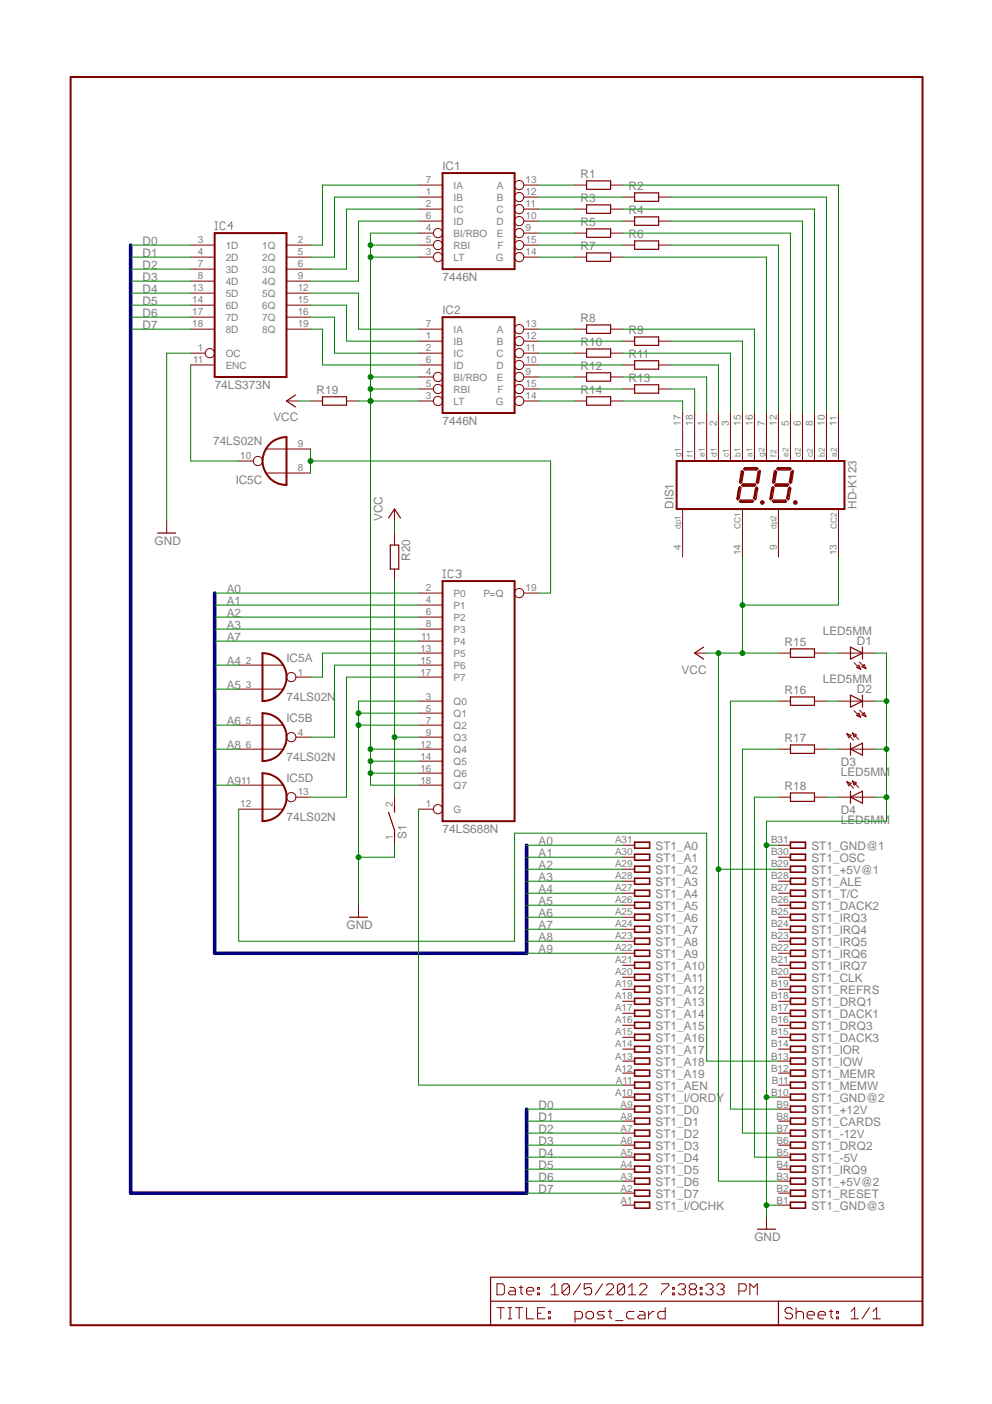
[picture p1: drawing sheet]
<svg xmlns="http://www.w3.org/2000/svg" width="210mm" height="297mm" viewBox="0 0 210 297" stroke-linecap="round" stroke-linejoin="round" font-family="sans-serif">
<defs><g id="words">
<g font-size="2.5" fill="#808080">
<text x="93.6" y="36">IC1</text>
<text x="122.9" y="37.6">R1</text>
<text x="133" y="40.2">R2</text>
<text x="122.9" y="42.7">R3</text>
<text x="122.9" y="47.8">R5</text>
<text x="133" y="45.3">R4</text>
<text x="30.2" y="51.9">D0</text>
<text x="122.9" y="52.9">R7</text>
<text x="133" y="50.3">R6</text>
<text x="30.2" y="54.4">D1</text>
<text x="30.2" y="56.9">D2</text>
<text x="30.2" y="59.5">D3</text>
<text x="93.6" y="59.5">7446N</text>
<text x="30.2" y="62">D4</text>
<text x="30.2" y="64.6">D5</text>
<text x="30.2" y="67.1">D6</text>
<text x="30.2" y="69.6">D7</text>
<text x="93.6" y="66.5">IC2</text>
<text x="122.9" y="68.1">R8</text>
<text x="133" y="70.7">R9</text>
<text x="122.9" y="73.2">R10</text>
<text x="133" y="75.7">R11</text>
<text x="45.4" y="82.3">74LS373N</text>
<text x="67" y="83.4">R19</text>
<text x="122.9" y="78.3">R12</text>
<text x="122.9" y="83.4">R14</text>
<text x="133" y="80.8">R13</text>
<text x="57.9" y="89.2">VCC</text>
<text x="93.6" y="89.9">7446N</text>
<text x="45.1" y="94.2">74LS02N</text>
<text x="49.9" y="102.5">IC5C</text>
<text x="142.5" y="107.7" transform="rotate(-90 142.5 107.7)">DIS1</text>
<text x="181.2" y="107.7" transform="rotate(-90 181.2 107.7)">HD-K123</text>
<text x="80.9" y="110.2" transform="rotate(-90 80.9 110.2)">VCC</text>
<text x="32.7" y="115.3">GND</text>
<text x="86.8" y="118.7" transform="rotate(-90 86.8 118.7)">R20</text>
<text x="48" y="125.5">A0</text>
<text x="48" y="128">A1</text>
<text x="48" y="130.6">A2</text>
<text x="48" y="133.1">A3</text>
<text x="48" y="135.6">A7</text>
<text x="166" y="136.7">R15</text>
<text x="174.1" y="134.2">LED5MM</text>
<text x="181.3" y="136.4">D1</text>
<text x="48" y="140.7">A4</text>
<text x="60.6" y="140.1">IC5A</text>
<text x="144.2" y="142.5">VCC</text>
<text x="48" y="145.8">A5</text>
<text x="60.6" y="148.3">74LS02N</text>
<text x="166" y="146.9">R16</text>
<text x="174.1" y="144.4">LED5MM</text>
<text x="181.3" y="146.6">D2</text>
<text x="48" y="153.4">A6</text>
<text x="60.6" y="152.8">IC5B</text>
<text x="48" y="158.5">A8</text>
<text x="60.6" y="161">74LS02N</text>
<text x="166" y="157">R17</text>
<text x="48" y="166.1">A9</text>
<text x="60.6" y="165.5">IC5D</text>
<text x="166" y="167.2">R18</text>
<text x="177.9" y="164.2">LED5MM</text>
<text x="177.9" y="162.1">D3</text>
<text x="60.6" y="173.7">74LS02N</text>
<text x="177.9" y="172.2">D4</text>
<text x="86" y="177.5" transform="rotate(-90 86 177.5)">S1</text>
<text x="93.6" y="176.3">74LS688N</text>
<text x="114" y="178.8">A0</text>
<text x="138.7" y="179.8">ST1_A0</text>
<text x="171.7" y="179.8">ST1_GND@1</text>
<text x="177.9" y="174.4">LED5MM</text>
<text x="114" y="181.4">A1</text>
<text x="114" y="183.9">A2</text>
<text x="138.7" y="184.9">ST1_A2</text>
<text x="138.7" y="182.3">ST1_A1</text>
<text x="171.7" y="184.9">ST1_+5V@1</text>
<text x="171.7" y="182.3">ST1_OSC</text>
<text x="114" y="186.4">A3</text>
<text x="114" y="189">A4</text>
<text x="114" y="191.5">A5</text>
<text x="138.7" y="189.9">ST1_A4</text>
<text x="138.7" y="187.4">ST1_A3</text>
<text x="171.7" y="189.9">ST1_T/C</text>
<text x="171.7" y="187.4">ST1_ALE</text>
<text x="73.3" y="196.6">GND</text>
<text x="114" y="194.1">A6</text>
<text x="114" y="196.6">A7</text>
<text x="138.7" y="197.5">ST1_A7</text>
<text x="138.7" y="195">ST1_A6</text>
<text x="138.7" y="192.5">ST1_A5</text>
<text x="171.7" y="197.5">ST1_IRQ4</text>
<text x="171.7" y="195">ST1_IRQ3</text>
<text x="171.7" y="192.5">ST1_DACK2</text>
<text x="114" y="199.1">A8</text>
<text x="114" y="201.7">A9</text>
<text x="138.7" y="202.6">ST1_A9</text>
<text x="138.7" y="200.1">ST1_A8</text>
<text x="171.7" y="202.6">ST1_IRQ6</text>
<text x="171.7" y="200.1">ST1_IRQ5</text>
<text x="138.7" y="207.7">ST1_A11</text>
<text x="138.7" y="205.1">ST1_A10</text>
<text x="171.7" y="207.7">ST1_CLK</text>
<text x="171.7" y="205.1">ST1_IRQ7</text>
<text x="138.7" y="215.3">ST1_A14</text>
<text x="138.7" y="212.8">ST1_A13</text>
<text x="138.7" y="210.2">ST1_A12</text>
<text x="171.7" y="215.3">ST1_DACK1</text>
<text x="171.7" y="212.8">ST1_DRQ1</text>
<text x="171.7" y="210.2">ST1_REFRS</text>
<text x="138.7" y="220.4">ST1_A16</text>
<text x="138.7" y="217.8">ST1_A15</text>
<text x="171.7" y="220.4">ST1_DACK3</text>
<text x="171.7" y="217.8">ST1_DRQ3</text>
<text x="138.7" y="225.5">ST1_A18</text>
<text x="138.7" y="222.9">ST1_A17</text>
<text x="171.7" y="225.5">ST1_IOW</text>
<text x="171.7" y="222.9">ST1_IOR</text>
<text x="138.7" y="233.1">ST1_I/ORDY</text>
<text x="138.7" y="230.5">ST1_AEN</text>
<text x="138.7" y="228">ST1_A19</text>
<text x="171.7" y="233.1">ST1_GND@2</text>
<text x="171.7" y="230.5">ST1_MEMW</text>
<text x="171.7" y="228">ST1_MEMR</text>
<text x="114" y="234.7">D0</text>
<text x="114" y="237.2">D1</text>
<text x="114" y="239.7">D2</text>
<text x="138.7" y="238.2">ST1_D1</text>
<text x="138.7" y="235.6">ST1_D0</text>
<text x="171.7" y="238.2">ST1_CARDS</text>
<text x="171.7" y="235.6">ST1_+12V</text>
<text x="114" y="242.3">D3</text>
<text x="114" y="244.8">D4</text>
<text x="138.7" y="245.8">ST1_D4</text>
<text x="138.7" y="243.2">ST1_D3</text>
<text x="138.7" y="240.7">ST1_D2</text>
<text x="171.7" y="245.8">ST1_-5V</text>
<text x="171.7" y="243.2">ST1_DRQ2</text>
<text x="171.7" y="240.7">ST1_-12V</text>
<text x="114" y="247.4">D5</text>
<text x="114" y="249.9">D6</text>
<text x="138.7" y="250.9">ST1_D6</text>
<text x="138.7" y="248.3">ST1_D5</text>
<text x="171.7" y="250.9">ST1_+5V@2</text>
<text x="171.7" y="248.3">ST1_IRQ9</text>
<text x="114" y="252.4">D7</text>
<text x="138.7" y="255.9">ST1_I/OCHK</text>
<text x="138.7" y="253.4">ST1_D7</text>
<text x="171.7" y="255.9">ST1_GND@3</text>
<text x="171.7" y="253.4">ST1_RESET</text>
<text x="159.6" y="262.6">GND</text>
</g>
<g font-size="2.1" fill="#808080">
<text x="90.1" y="41.3">1</text>
<text x="90.1" y="38.8">7</text>
<text x="96" y="39.9">IA</text>
<text x="105.2" y="39.9">A</text>
<text x="111.2" y="41.3">12</text>
<text x="111.2" y="38.8">13</text>
<text x="90.1" y="43.9">2</text>
<text x="90.1" y="46.4">6</text>
<text x="96" y="42.5">IB</text>
<text x="96" y="45">IC</text>
<text x="96" y="47.5">ID</text>
<text x="105" y="47.5">D</text>
<text x="105" y="45">C</text>
<text x="105.2" y="42.5">B</text>
<text x="111.2" y="46.4">10</text>
<text x="111.2" y="43.9">11</text>
<text x="41.9" y="51.5">3</text>
<text x="47.8" y="52.6">1D</text>
<text x="55.5" y="52.6">1Q</text>
<text x="63" y="51.5">2</text>
<text x="90.1" y="48.9">4</text>
<text x="90.1" y="51.5">5</text>
<text x="96" y="50.1">BI/RBO</text>
<text x="96" y="52.6">RBI</text>
<text x="105.2" y="50.1">E</text>
<text x="105.2" y="52.6">F</text>
<text x="111.2" y="48.9">9</text>
<text x="111.2" y="51.5">15</text>
<text x="41.9" y="54">4</text>
<text x="41.9" y="56.6">7</text>
<text x="41.9" y="59.1">8</text>
<text x="47.8" y="55.2">2D</text>
<text x="47.8" y="57.7">3D</text>
<text x="55.5" y="55.2">2Q</text>
<text x="55.5" y="57.7">3Q</text>
<text x="63" y="54">5</text>
<text x="63" y="56.6">6</text>
<text x="63" y="59.1">9</text>
<text x="90.1" y="54">3</text>
<text x="96" y="55.2">LT</text>
<text x="104.9" y="55.2">G</text>
<text x="111.2" y="54">14</text>
<text x="40.7" y="61.6">13</text>
<text x="40.7" y="64.2">14</text>
<text x="47.8" y="60.2">4D</text>
<text x="47.8" y="62.8">5D</text>
<text x="47.8" y="65.3">6D</text>
<text x="55.5" y="60.2">4Q</text>
<text x="55.5" y="62.8">5Q</text>
<text x="55.5" y="65.3">6Q</text>
<text x="63" y="61.6">12</text>
<text x="63" y="64.2">15</text>
<text x="40.7" y="66.7">17</text>
<text x="40.7" y="69.3">18</text>
<text x="47.8" y="67.9">7D</text>
<text x="47.8" y="70.4">8D</text>
<text x="55.5" y="67.9">7Q</text>
<text x="55.5" y="70.4">8Q</text>
<text x="63" y="66.7">16</text>
<text x="63" y="69.3">19</text>
<text x="90.1" y="71.8">1</text>
<text x="90.1" y="69.3">7</text>
<text x="96" y="70.4">IA</text>
<text x="105.2" y="70.4">A</text>
<text x="111.2" y="71.8">12</text>
<text x="111.2" y="69.3">13</text>
<text x="40.9" y="76.9">11</text>
<text x="41.9" y="74.3">1</text>
<text x="47.8" y="75.5">OC</text>
<text x="90.1" y="74.3">2</text>
<text x="90.1" y="76.9">6</text>
<text x="96" y="72.9">IB</text>
<text x="96" y="75.5">IC</text>
<text x="105" y="75.5">C</text>
<text x="105.2" y="72.9">B</text>
<text x="111.2" y="76.9">10</text>
<text x="111.2" y="74.3">11</text>
<text x="47.8" y="78">ENC</text>
<text x="90.1" y="79.4">4</text>
<text x="90.1" y="82">5</text>
<text x="96" y="80.5">BI/RBO</text>
<text x="96" y="83.1">RBI</text>
<text x="96" y="78">ID</text>
<text x="105" y="78">D</text>
<text x="105.2" y="80.6">E</text>
<text x="105.2" y="83.1">F</text>
<text x="111.2" y="79.4">9</text>
<text x="111.2" y="82">15</text>
<text x="90.1" y="84.5">3</text>
<text x="96" y="85.6">LT</text>
<text x="104.9" y="85.6">G</text>
<text x="111.2" y="84.5">14</text>
<text x="63" y="94.7">9</text>
<text x="144.1" y="90.1" transform="rotate(-90 144.1 90.1)">17</text>
<text x="146.6" y="90.1" transform="rotate(-90 146.6 90.1)">18</text>
<text x="149.1" y="90.1" transform="rotate(-90 149.1 90.1)">1</text>
<text x="151.7" y="90.1" transform="rotate(-90 151.7 90.1)">2</text>
<text x="154.2" y="90.1" transform="rotate(-90 154.2 90.1)">3</text>
<text x="156.8" y="90.1" transform="rotate(-90 156.8 90.1)">15</text>
<text x="159.3" y="90.1" transform="rotate(-90 159.3 90.1)">16</text>
<text x="161.8" y="90.1" transform="rotate(-90 161.8 90.1)">7</text>
<text x="164.4" y="90.1" transform="rotate(-90 164.4 90.1)">12</text>
<text x="166.9" y="90.1" transform="rotate(-90 166.9 90.1)">5</text>
<text x="169.5" y="90.1" transform="rotate(-90 169.5 90.1)">6</text>
<text x="172" y="90.1" transform="rotate(-90 172 90.1)">8</text>
<text x="174.5" y="90.1" transform="rotate(-90 174.5 90.1)">10</text>
<text x="177.1" y="90.1" transform="rotate(-90 177.1 90.1)">11</text>
<text x="50.8" y="97.2">10</text>
<text x="63" y="99.7">8</text>
<text x="144.1" y="116.3" transform="rotate(-90 144.1 116.3)">4</text>
<text x="156.8" y="117.5" transform="rotate(-90 156.8 117.5)">14</text>
<text x="164.4" y="116.3" transform="rotate(-90 164.4 116.3)">9</text>
<text x="177.1" y="117.5" transform="rotate(-90 177.1 117.5)">13</text>
<text x="90.1" y="125.1">2</text>
<text x="111.2" y="125.1">19</text>
<text x="90.1" y="127.7">4</text>
<text x="90.1" y="130.2">6</text>
<text x="96" y="126.2">P0</text>
<text x="96" y="128.8">P1</text>
<text x="96" y="131.3">P2</text>
<text x="102.3" y="126.2">P=Q</text>
<text x="88.9" y="137.8">13</text>
<text x="89.1" y="135.3">11</text>
<text x="90.1" y="132.8">8</text>
<text x="96" y="133.9">P3</text>
<text x="96" y="136.4">P4</text>
<text x="52" y="140.4">2</text>
<text x="63" y="142.9">1</text>
<text x="88.9" y="140.4">15</text>
<text x="88.9" y="142.9">17</text>
<text x="96" y="138.9">P5</text>
<text x="96" y="141.5">P6</text>
<text x="52" y="145.5">3</text>
<text x="90.1" y="148">3</text>
<text x="96" y="149.1">Q0</text>
<text x="96" y="144">P7</text>
<text x="52" y="153.1">5</text>
<text x="63" y="155.6">4</text>
<text x="90.1" y="150.5">5</text>
<text x="90.1" y="153.1">7</text>
<text x="90.1" y="155.6">9</text>
<text x="96" y="151.6">Q1</text>
<text x="96" y="154.2">Q2</text>
<text x="52" y="158.2">6</text>
<text x="88.9" y="158.2">12</text>
<text x="88.9" y="160.7">14</text>
<text x="96" y="156.7">Q3</text>
<text x="96" y="159.3">Q4</text>
<text x="96" y="161.8">Q5</text>
<text x="51" y="165.8">11</text>
<text x="88.9" y="163.2">16</text>
<text x="88.9" y="165.8">18</text>
<text x="96" y="164.3">Q6</text>
<text x="96" y="166.9">Q7</text>
<text x="50.8" y="170.8">12</text>
<text x="63" y="168.3">13</text>
<text x="83.1" y="170.8" transform="rotate(-90 83.1 170.8)">2</text>
<text x="90.1" y="170.8">1</text>
<text x="96" y="172">G</text>
<text x="83.1" y="177.8" transform="rotate(-90 83.1 177.8)">1</text>
<text x="130.1" y="178.4">A31</text>
<text x="163.2" y="178.4">B31</text>
<text x="130.1" y="183.5">A29</text>
<text x="130.1" y="181">A30</text>
<text x="163.2" y="183.5">B29</text>
<text x="163.2" y="181">B30</text>
<text x="130.1" y="191.1">A26</text>
<text x="130.1" y="188.6">A27</text>
<text x="130.1" y="186.1">A28</text>
<text x="163.2" y="191.1">B26</text>
<text x="163.2" y="188.6">B27</text>
<text x="163.2" y="186.1">B28</text>
<text x="130.1" y="196.2">A24</text>
<text x="130.1" y="193.7">A25</text>
<text x="163.2" y="196.2">B24</text>
<text x="163.2" y="193.7">B25</text>
<text x="130.1" y="203.8">A21</text>
<text x="130.1" y="201.3">A22</text>
<text x="130.1" y="198.8">A23</text>
<text x="163.2" y="203.8">B21</text>
<text x="163.2" y="201.3">B22</text>
<text x="163.2" y="198.8">B23</text>
<text x="130.1" y="208.9">A19</text>
<text x="130.1" y="206.4">A20</text>
<text x="163.2" y="208.9">B19</text>
<text x="163.2" y="206.4">B20</text>
<text x="130.1" y="214">A17</text>
<text x="130.1" y="211.5">A18</text>
<text x="163.2" y="214">B17</text>
<text x="163.2" y="211.5">B18</text>
<text x="130.1" y="221.6">A14</text>
<text x="130.1" y="219.1">A15</text>
<text x="130.1" y="216.5">A16</text>
<text x="163.2" y="221.6">B14</text>
<text x="163.2" y="219.1">B15</text>
<text x="163.2" y="216.5">B16</text>
<text x="130.1" y="226.7">A12</text>
<text x="130.1" y="224.2">A13</text>
<text x="163.2" y="226.7">B12</text>
<text x="163.2" y="224.2">B13</text>
<text x="130.1" y="231.8">A10</text>
<text x="130.3" y="229.2">A11</text>
<text x="163.2" y="231.8">B10</text>
<text x="163.3" y="229.2">B11</text>
<text x="131.3" y="239.4">A7</text>
<text x="131.3" y="236.9">A8</text>
<text x="131.3" y="234.3">A9</text>
<text x="164.3" y="239.4">B7</text>
<text x="164.3" y="236.9">B8</text>
<text x="164.3" y="234.3">B9</text>
<text x="131.3" y="244.5">A5</text>
<text x="131.3" y="241.9">A6</text>
<text x="164.3" y="244.5">B5</text>
<text x="164.3" y="241.9">B6</text>
<text x="131.3" y="249.6">A3</text>
<text x="131.3" y="247">A4</text>
<text x="164.3" y="249.6">B3</text>
<text x="164.3" y="247">B4</text>
<text x="131.3" y="254.6">A1</text>
<text x="131.3" y="252.1">A2</text>
<text x="164.3" y="254.6">B1</text>
<text x="164.3" y="252.1">B2</text>
</g>
<g font-size="1.8" fill="#808080">
<text x="144.1" y="96.6" transform="rotate(-90 144.1 96.6)">g1</text>
<text x="146.6" y="96.6" transform="rotate(-90 146.6 96.6)">f1</text>
<text x="149.1" y="96.6" transform="rotate(-90 149.1 96.6)">e1</text>
<text x="151.7" y="96.6" transform="rotate(-90 151.7 96.6)">d1</text>
<text x="154.2" y="96.6" transform="rotate(-90 154.2 96.6)">c1</text>
<text x="156.7" y="96.6" transform="rotate(-90 156.7 96.6)">b1</text>
<text x="159.3" y="96.6" transform="rotate(-90 159.3 96.6)">a1</text>
<text x="161.8" y="96.6" transform="rotate(-90 161.8 96.6)">g2</text>
<text x="164.3" y="96.6" transform="rotate(-90 164.3 96.6)">f2</text>
<text x="166.9" y="96.6" transform="rotate(-90 166.9 96.6)">e2</text>
<text x="169.4" y="96.6" transform="rotate(-90 169.4 96.6)">d2</text>
<text x="172" y="96.6" transform="rotate(-90 172 96.6)">c2</text>
<text x="174.5" y="96.6" transform="rotate(-90 174.5 96.6)">b2</text>
<text x="177" y="96.6" transform="rotate(-90 177 96.6)">a2</text>
<text x="144.1" y="111.9" transform="rotate(-90 144.1 111.9)">dp1</text>
<text x="156.7" y="111.9" transform="rotate(-90 156.7 111.9)">CC1</text>
<text x="164.3" y="111.9" transform="rotate(-90 164.3 111.9)">dp2</text>
<text x="177" y="111.9" transform="rotate(-90 177 111.9)">CC2</text>
</g>
</g></defs>
<path d="M45.5 48.6h.5M45.5 46.9h.5M45.8 46.9v1.7M47.7 47.2l-.3-.3h-.5l-.3 .3v1.1l.3 .3h.5l.3-.3M49.3 47.8h-1.1l.8-.9v1.7M93.7 122.2h.6M93.7 120.6h.6M94 120.6v1.6M95.9 120.9l-.3-.3h-.5l-.3 .3v1.1l.3 .2h.5l.3-.2M96.4 120.9l.3-.3h.6l.2 .3v.3l-.2 .2M97 121.4h.3M97.3 121.4l.2 .3v.3l-.2 .2h-.6l-.3-.2" fill="none" stroke="#808080" stroke-width=".21"/>
<g fill="none" stroke="#800000" stroke-width=".25">
<path d="M156.8 99.7l.3-.2 .3 .3-.4 2.2-.3 .3-.2-.3zM157.4 99.2l.2-.3h2.5l.3 .3-.3 .2h-2.5zM160.4 99.8l.3-.3 .2 .2-.4 2.4-.2 .2-.3-.3zM163.8 99.7l.2-.2 .3 .3-.3 2.2-.3 .3-.3-.3zM164.3 99.2l.3-.3h2.5l.3 .3-.3 .2h-2.5zM167.4 99.8l.3-.3 .2 .2-.4 2.4-.2 .2-.3-.3zM156.4 106l.3-.2h2.5l.3 .2-.3 .3h-2.5zM156.5 103l.3 .2-.4 2.2-.3 .3-.2-.2 .4-2.2zM157.2 102.4h2.5l.2 .2-.3 .3h-2.5l-.2-.2zM159.9 103.3l.2-.3 .3 .3-.4 2.2-.2 .2-.3-.2zM163.5 103l.3 .2-.4 2.2-.3 .3-.2-.2 .4-2.2zM163.7 105.8h2.5l.3 .2-.3 .3h-2.5l-.3-.3z"/>
<path d="M164.2 102.4h2.5l.2 .2-.3 .3h-2.5l-.2-.2zM166.8 103.3l.3-.3 .2 .3-.3 2.2-.2 .2-.3-.2zM103.8 275.3h91.4M164.7 275.3v5.1M195.2 270.2h-91.4v10.2"/>
</g>
<g fill="none" stroke="#800000" stroke-width=".42">
<path d="M14.9 16.3h180.3v264.1h-180.3zM93.6 36.6h15.3v20.3h-15.3zM45.4 49.3h15.2v30.5h-15.2zM93.6 67.1h15.3v20.3h-15.3zM143.2 97.5h35.5v10.2h-35.5zM157.1 99.8l-.4 2.2M157.6 99.2h2.5M160.7 99.8l-.4 2.2M164.1 99.8l-.4 2.2M164.6 99.2h2.5M167.6 99.8l-.3 2.2M156.5 103.3l-.4 2.2"/>
<path d="M156.7 106h2.4M157.1 102.6h2.5M160 103.4l-.4 2M163.4 103.3l-.3 2.2M163.7 106h2.4M164.1 102.6h2.5M167 103.4l-.4 2M93.6 122.9h15.3v50.8h-15.3z"/>
</g>
<g fill="none" stroke="#800000" stroke-width=".21">
<path d="M88.6 39.2h5M110.9 39.2h3.1M40.3 54.4h5.1M40.3 51.9h5.1M40.3 56.9h5.1M40.3 59.5h5.1M60.6 54.4h5.1M60.6 51.9h5.1M60.6 56.9h5.1M60.6 59.5h5.1M88.6 41.7h5M88.6 44.2h5"/>
<path d="M88.6 54.4h3.1M88.6 49.3h3.1M88.6 51.9h3.1M88.6 46.8h5M110.9 41.7h3.1M110.9 44.2h3.1M110.9 54.4h3.1M110.9 49.3h3.1M110.9 51.9h3.1M110.9 46.8h3.1M40.3 74.7h3.1M40.3 77.2h5.1"/>
<path d="M40.3 69.6h5.1M40.3 62h5.1M40.3 64.6h5.1M40.3 67.1h5.1M60.6 69.6h5.1M60.6 62h5.1M60.6 64.6h5.1M60.6 67.1h5.1M88.6 72.2h5M88.6 74.7h5M88.6 79.8h3.1M88.6 77.2h5"/>
<path d="M88.6 69.6h5M110.9 72.2h3.1M110.9 74.7h3.1M110.9 79.8h3.1M110.9 77.2h3.1M110.9 69.6h3.1M88.6 84.8h3.1M88.6 82.3h3.1M110.9 84.8h3.1M110.9 82.3h3.1M144.4 92.5v5.2M147 92.5v5.2"/>
<path d="M149.5 92.5v5.2M152 92.5v5.2M154.6 92.5v5.2M157.1 92.5v5.2M159.6 92.5v5.2M162.2 92.5v5.2M164.7 92.5v5.2M167.3 92.5v5.2M169.8 92.5v5.2M172.3 92.5v5.2M174.9 92.5v5.2M177.4 92.5v5.2"/>
<path d="M144.4 107.6v5.2M157.1 107.6v5.2M164.7 107.6v5.2M177.4 107.6v5.2M88.6 125.5h5M88.6 128h5M88.6 130.6h5M88.6 133.1h5M88.6 135.6h5M88.6 138.2h5M110.9 125.5h3.1M88.6 148.3h5"/>
<path d="M88.6 150.9h5M88.6 153.4h5M88.6 156h5M88.6 158.5h5M88.6 140.7h5M88.6 143.3h5M88.6 171.2h3.1M88.6 161h5M88.6 163.6h5M88.6 166.1h5M131.7 178.8h2.6M164.7 178.8h2.6"/>
<path d="M131.7 199.1h2.6M131.7 196.6h2.6M131.7 194.1h2.6M131.7 191.5h2.6M131.7 189h2.6M131.7 186.4h2.6M131.7 183.9h2.6M131.7 181.4h2.6M164.7 199.1h2.6M164.7 196.6h2.6M164.7 194.1h2.6M164.7 191.5h2.6"/>
<path d="M164.7 189h2.6M164.7 186.4h2.6M164.7 183.9h2.6M164.7 181.4h2.6M131.7 219.5h2.6M131.7 216.9h2.6M131.7 214.4h2.6M131.7 211.8h2.6M131.7 209.3h2.6M131.7 206.8h2.6M131.7 204.2h2.6M131.7 201.7h2.6"/>
<path d="M164.7 219.5h2.6M164.7 216.9h2.6M164.7 214.4h2.6M164.7 211.8h2.6M164.7 209.3h2.6M164.7 206.8h2.6M164.7 204.2h2.6M164.7 201.7h2.6M131.7 239.7h2.6M131.7 237.2h2.6M131.7 234.7h2.6M131.7 232.1h2.6"/>
<path d="M131.7 229.6h2.6M131.7 227h2.6M131.7 224.5h2.6M131.7 222h2.6M164.7 239.7h2.6M164.7 237.2h2.6M164.7 234.7h2.6M164.7 232.1h2.6M164.7 229.6h2.6M164.7 227h2.6M164.7 224.5h2.6M164.7 222h2.6"/>
<path d="M131.7 255h2.6M131.7 252.4h2.6M131.7 249.9h2.6M131.7 247.4h2.6M131.7 244.8h2.6M131.7 242.3h2.6M164.7 255h2.6M164.7 252.4h2.6M164.7 249.9h2.6M164.7 247.4h2.6M164.7 244.8h2.6M164.7 242.3h2.6"/>
<path d="M105.2 271.6h1.1l.4 .4v1.6l-.4 .3h-1.1zM105.2 276.6h1.5M106 276.6v2.4M107.5 276.6h.8M107.5 279h.8M107.9 272.4h.8l.4 .4v1.1h-1.2l-.4-.3 .4-.5h1.2M107.9 276.6v2.4M109.1 276.6h1.5M109.9 272.4h.7M109.9 276.6v2.4M110.2 272v1.6l.4 .3M111.4 273.1h1.5v-.3l-.3-.4h-.8l-.4 .4v.8l.4 .3h.8"/>
<path d="M111.4 276.6v2.4h1.5M113.7 273.6h.4v.3h-.4zM113.7 272.4h.4v.4h-.4zM113.7 277.8h.8M115.3 276.6h-1.6v2.4h1.6M116.1 277.5h.4v.3h-.4zM116.1 278.6h.4v.4h-.4zM116.6 273.9h1.6M116.6 272.4l.8-.8v2.3M120.5 272v1.6l-.4 .3h-.8l-.4-.3M120.5 272l-.4-.4h-.8l-.4 .4v1.6M120.5 272l-1.6 1.6"/>
<path d="M121.7 279h1.2l.3-.4v-.8l-.3-.3h-1.2v2.3M122.9 271.6l-1.6 2.3M124 277.8l.4-.3h.8l.4 .3v.8l-.4 .4h-.8l-.4-.4zM125.2 271.6h-1.6v1.2l.8-.4h.4l.4 .4v.8l-.4 .3h-.8l-.4-.3M127.5 271.6l-1.6 2.3M127.9 277.5h-1.2l-.3 .3 .3 .4h.8l.4 .4-.4 .4h-1.1M128.3 272l.4-.4h.8l.3 .4v.4l-1.5 1.5h1.5M128.7 277.5h.8M129.1 277.1v1.5l.4 .4M130.3 279.4h1.5M132.2 272v1.6l-.4 .3h-.8l-.4-.3M132.2 272l-.4-.4h-.8l-.4 .4v1.6"/>
<path d="M132.2 272l-1.6 1.6M133 273.9h1.5M133 272.4l.7-.8v2.3M134.2 277.5h-1.2l-.4 .3v.8l.4 .4h1.2M135.3 272l.4-.4h.8l.4 .4v.4l-1.6 1.5h1.6M135.3 277.5h.8l.4 .3v1.2h-1.2l-.4-.4 .4-.4h1.2M137.2 277.5v1.5M138.4 277.5h-.4l-.8 .7M140 271.6h1.5v.4l-1.5 1.6v.3M140.8 276.6v2.4h-1.2l-.4-.4v-.8l.4-.3h1.2M142.3 273.6h.4v.3h-.4zM142.3 272.4h.4v.4h-.4z"/>
<path d="M143.5 272l.4-.4h.8l.3 .4v.4l-.3 .4M144.3 272.8h.4M144.7 272.8l.3 .3v.5l-.3 .3h-.8l-.4-.3M146.2 272.8l-.4 .3v.5l.4 .3h.8l.4-.3v-.5l-.4-.3M146.2 272.8l-.4-.4v-.4l.4-.4h.8l.4 .4v.4l-.4 .4M146.2 272.8h.8M148.2 273.6h.3v.3h-.3zM148.2 272.4h.3v.4h-.3zM149.3 272l.4-.4h.8l.4 .4v.4l-.4 .4M150.1 272.8h.4M150.5 272.8l.4 .3v.5l-.4 .3h-.8l-.4-.3M151.7 272l.4-.4h.7l.4 .4v.4l-.4 .4"/>
<path d="M152.4 272.8h.4M152.8 272.8l.4 .3v.5l-.4 .3h-.7l-.4-.3M156.3 273.1h1.2l.4-.3v-.8l-.4-.4h-1.2v2.3M158.7 273.9v-2.3l.8 .8 .7-.8v2.3M167.7 277.1l-.4-.5h-.8l-.4 .5v.4l.4 .3h.8l.4 .4v.4l-.4 .4h-.8l-.4-.4M168.4 276.6v2.4M168.4 277.8l.4-.3h.8l.4 .3v1.2M170.8 278.2h1.5v-.4l-.3-.3h-.8l-.4 .3v.8l.4 .4h.8M173.1 278.2h1.6v-.4l-.4-.3h-.8l-.4 .3v.8l.4 .4h.8M175.5 277.5h.7M175.9 277.1v1.5l.3 .4M177 277.5h.4v.3h-.4z"/>
<path d="M177 278.6h.4v.4h-.4zM180.1 279h1.5M180.1 277.5l.7-.9v2.4M184 276.6l-1.6 2.4M184.7 279h1.6M184.7 277.5l.8-.9v2.4"/>
<circle cx="109.9" cy="39.2" r=".98"/>
<circle cx="92.7" cy="49.3" r=".98"/>
<circle cx="92.7" cy="54.4" r=".98"/>
<circle cx="92.7" cy="51.9" r=".98"/>
<circle cx="109.9" cy="46.8" r=".98"/>
<circle cx="109.9" cy="54.4" r=".98"/>
<circle cx="109.9" cy="49.3" r=".98"/>
<circle cx="109.9" cy="44.2" r=".98"/>
<circle cx="109.9" cy="51.9" r=".98"/>
<circle cx="109.9" cy="41.7" r=".98"/>
<circle cx="44.4" cy="74.7" r=".98"/>
<circle cx="92.7" cy="79.8" r=".98"/>
<circle cx="109.9" cy="69.6" r=".98"/>
<circle cx="109.9" cy="72.2" r=".98"/>
<circle cx="109.9" cy="74.7" r=".98"/>
<circle cx="109.9" cy="77.2" r=".98"/>
<circle cx="109.9" cy="79.8" r=".98"/>
<circle cx="92.7" cy="82.3" r=".98"/>
<circle cx="92.7" cy="84.8" r=".98"/>
<circle cx="109.9" cy="84.8" r=".98"/>
<circle cx="109.9" cy="82.3" r=".98"/>
<circle cx="109.9" cy="125.5" r=".98"/>
<circle cx="92.7" cy="171.2" r=".98"/>
</g>
<g fill="none" stroke="#800000" stroke-width=".34">
<path d="M161.2 106.3h.2M168.1 106.3h.3M134.3 178.2h3.2v1.3h-3.2zM167.3 178.2h3.1v1.3h-3.1zM134.3 180.7h3.2v1.3h-3.2zM134.3 183.3h3.2v1.2h-3.2zM134.3 185.8h3.2v1.3h-3.2zM134.3 188.3h3.2v1.3h-3.2zM134.3 190.9h3.2v1.3h-3.2zM134.3 193.4h3.2v1.3h-3.2zM134.3 196h3.2v1.2h-3.2zM134.3 198.5h3.2v1.3h-3.2z"/>
<path d="M167.3 198.5h3.1v1.3h-3.1zM167.3 196h3.1v1.2h-3.1zM167.3 193.4h3.1v1.3h-3.1zM167.3 190.9h3.1v1.3h-3.1zM167.3 188.3h3.1v1.3h-3.1zM167.3 185.8h3.1v1.3h-3.1zM167.3 183.3h3.1v1.2h-3.1zM167.3 180.7h3.1v1.3h-3.1zM134.3 201h3.2v1.3h-3.2zM134.3 203.6h3.2v1.3h-3.2zM134.3 206.1h3.2v1.3h-3.2zM134.3 208.7h3.2v1.2h-3.2z"/>
<path d="M134.3 211.2h3.2v1.3h-3.2zM134.3 213.7h3.2v1.3h-3.2zM134.3 216.3h3.2v1.3h-3.2zM134.3 218.8h3.2v1.3h-3.2zM167.3 218.8h3.1v1.3h-3.1zM167.3 216.3h3.1v1.3h-3.1zM167.3 213.7h3.1v1.3h-3.1zM167.3 211.2h3.1v1.3h-3.1zM167.3 208.7h3.1v1.2h-3.1zM167.3 206.1h3.1v1.3h-3.1zM167.3 203.6h3.1v1.3h-3.1zM167.3 201h3.1v1.3h-3.1z"/>
<path d="M134.3 221.4h3.2v1.2h-3.2zM134.3 223.9h3.2v1.2h-3.2zM134.3 226.4h3.2v1.3h-3.2zM134.3 228.9h3.2v1.3h-3.2zM134.3 231.5h3.2v1.2h-3.2zM134.3 234h3.2v1.3h-3.2zM134.3 236.6h3.2v1.2h-3.2zM134.3 239.1h3.2v1.3h-3.2zM167.3 239.1h3.1v1.3h-3.1zM167.3 236.6h3.1v1.2h-3.1zM167.3 234h3.1v1.3h-3.1zM167.3 231.5h3.1v1.2h-3.1z"/>
<path d="M167.3 228.9h3.1v1.3h-3.1zM167.3 226.4h3.1v1.3h-3.1zM167.3 223.9h3.1v1.2h-3.1zM167.3 221.4h3.1v1.2h-3.1zM134.3 254.3h3.2v1.3h-3.2zM134.3 241.6h3.2v1.3h-3.2zM134.3 244.2h3.2v1.2h-3.2zM134.3 246.7h3.2v1.3h-3.2zM134.3 249.3h3.2v1.2h-3.2zM134.3 251.8h3.2v1.3h-3.2zM167.3 254.3h3.1v1.3h-3.1zM167.3 251.8h3.1v1.3h-3.1z"/>
<path d="M167.3 249.3h3.1v1.2h-3.1zM167.3 246.7h3.1v1.3h-3.1zM167.3 244.2h3.1v1.2h-3.1zM167.3 241.6h3.1v1.3h-3.1z"/>
</g>
<path d="M161 106h.6l.1 .3-.1 .3-.3 .1-.3-.1-.1-.3h.5l-.1 .1-.4-.1z" fill-rule="evenodd" fill="#800000"/>
<path d="M161 106h.6l.1 .3-.1 .3-.3 .1-.3-.1-.1-.3h.5l-.1 .1-.4-.1z" fill="none" stroke="#800000" stroke-width=".21"/>
<path d="M168 106h.6l.1 .3-.1 .3-.3 .1-.3-.1-.1-.3h.5l-.1 .1-.4-.1z" fill-rule="evenodd" fill="#800000"/>
<g fill="none" stroke="#800000" stroke-width=".21">
<path d="M121.6 39.2h2.5M129.2 39.2h2.5M121.6 44.2h2.5M121.6 49.3h2.5M121.6 54.4h2.5M129.2 44.2h2.5M129.2 49.3h2.5M129.2 54.4h2.5M131.7 41.7h2.6M131.7 46.8h2.6M131.7 51.9h2.6M139.4 41.7h2.5"/>
<path d="M139.4 46.8h2.5M139.4 51.9h2.5M121.6 69.6h2.5M121.6 74.7h2.5M121.6 79.8h2.5M129.2 69.6h2.5M129.2 74.7h2.5M129.2 79.8h2.5M131.7 72.2h2.6M131.7 77.2h2.6M139.4 72.2h2.5M139.4 77.2h2.5"/>
<path d="M50.5 97.5h3.1M56.3 95h9.4M60.6 84.8h2.6M65.7 84.8h2.5M73.3 84.8h2.6M121.6 84.8h2.5M129.2 84.8h2.5M131.7 82.3h2.6M139.4 82.3h2.5M144.4 87.4v5.1M147 87.4v5.1M149.5 87.4v5.1"/>
<path d="M152 87.4v5.1M154.6 87.4v5.1M157.1 87.4v5.1M159.6 87.4v5.1M162.2 87.4v5.1M164.7 87.4v5.1M167.3 87.4v5.1M169.8 87.4v5.1M172.3 87.4v5.1M174.9 87.4v5.1M177.4 87.4v5.1M35.3 110.2v2.6"/>
<path d="M56.3 100.1h9.4M83.5 107.7v2.5M83.5 112.8v2.5M144.4 112.8v5.1M157.1 112.8v5.1M164.7 112.8v5.1M168 106h.6l.1 .3-.1 .3-.3 .1-.3-.1-.1-.3h.5l-.1 .1-.4-.1zM177.4 112.8v5.1M83.5 120.4v2.5M147 138.2h2.5M164.7 138.2h2.6M172.3 138.2h2.6"/>
<path d="M177.4 138.2h7.6M50.5 158.5h9.4M50.5 140.7h9.4M50.5 145.8h9.4M50.5 153.4h9.4M62.6 143.3h3.1M62.6 156h3.1M164.7 148.3h2.6M164.7 158.5h2.6M172.3 148.3h2.6M172.3 158.5h2.6M177.4 148.3h7.6"/>
<path d="M177.4 158.5h7.6M179.2 155.2l.9 .4-.5 .5zM179.2 155.2l1.4 1.4M180.3 155.1l1.4 1.4M180.3 155.1l.9 .3-.5 .6zM180.7 140.2l1.4 1.4M180.7 150.4l1.4 1.4M181.2 141.2l.5-.5 .4 .9zM181.2 151.4l.5-.5 .4 .9zM181.9 140.1l1.4 1.4M181.9 150.2l1.4 1.4M182.4 141.1l.5-.5 .4 .9z"/>
<path d="M182.4 151.3l.5-.6 .4 .9zM50.5 166.1h9.4M50.5 171.2h9.4M62.6 168.7h3.1M83.5 168.7v2.5M83.5 176.3v2.5M164.7 168.7h2.6M172.3 168.7h2.6M177.4 168.7h7.6M179.2 165.4l.9 .3-.5 .5zM179.2 165.4l1.4 1.4M180.3 165.2l1.4 1.4"/>
<path d="M180.3 165.2l.9 .4-.5 .5zM75.9 191.5v2.6M162.2 257.5v2.6"/>
<circle cx="54.6" cy="97.5" r=".98"/>
<circle cx="61.6" cy="143.3" r=".98"/>
<circle cx="61.6" cy="156" r=".98"/>
<circle cx="61.6" cy="168.7" r=".98"/>
</g>
<g fill="none" stroke="#800000" stroke-width=".25">
<path d="M124.1 38.3h5.1v1.7h-5.1zM124.1 43.3h5.1v1.8h-5.1zM124.1 48.4h5.1v1.8h-5.1zM124.1 53.5h5.1v1.8h-5.1zM134.3 40.8h5.1v1.8h-5.1zM134.3 45.9h5.1v1.8h-5.1zM134.3 51h5.1v1.7h-5.1zM124.1 68.7h5.1v1.8h-5.1zM124.1 73.8h5.1v1.8h-5.1zM124.1 78.9h5.1v1.7h-5.1zM134.3 71.3h5.1v1.8h-5.1zM134.3 76.3h5.1v1.8h-5.1z"/>
<path d="M62.5 83.6l-1.9 1.2 1.9 1.3M68.2 83.9h5.1v1.8h-5.1zM124.1 83.9h5.1v1.8h-5.1zM134.3 81.4h5.1v1.8h-5.1zM33.4 112.8h3.8M82.2 109.6l1.3-1.9 1.3 1.9M82.6 115.3h1.8v5.1h-1.8zM148.9 136.9l-1.9 1.3 1.9 1.2M167.3 137.3h5v1.8h-5zM180 136.9l2.5 1.3-2.5 1.2zM182.5 136.9v2.5M167.3 147.4h5v1.8h-5z"/>
<path d="M167.3 157.6h5v1.8h-5zM180 158.5l2.5-1.3v2.6zM180 147.1l2.5 1.2-2.5 1.3zM180 157.2v2.6M182.5 147.1v2.5M82.2 171.8l1.3 3.8v1.3M83.5 170.6v1.2M167.3 167.8h5v1.7h-5zM180 168.7l2.5-1.3v2.5zM180 167.4v2.5M74 194.1h3.8M160.3 260.1h3.8"/>
</g>
<path d="M57.4 93.6a5.6 5.6 0 0 1 3.2-1.1v10.1a5.1 5.1 0 0 1-4.7-3.3 5.1 5.1 0 0 1 1.5-5.7zM55.5 138.2a5.1 5.1 0 0 1 5.1 5.1 5.1 5.1 0 0 1-5.1 5zM55.5 150.9a5.1 5.1 0 0 1 5.1 5.1 5.1 5.1 0 0 1-5.1 5zM55.5 163.6a5.1 5.1 0 0 1 5.1 5.1 5.1 5.1 0 0 1-5.1 5z" fill="none" stroke="#800000" stroke-width=".42"/>
<path d="M27.6 51.9v200.5h83.8v-17.7M45.4 125.5v76.2h66v-22.9" fill="none" stroke="#000080" stroke-width=".76"/>
<g fill="none" stroke="#008000" stroke-width=".21">
<path d="M88.6 39.2h-20.4v12.7h-2.5M114 39.2h7.6M27.6 51.9h12.7M27.6 54.4h12.7M27.6 56.9h12.7M27.6 59.5h12.7M88.6 41.7h-17.8v12.7h-5.1M88.6 44.2h-15.3v12.7h-7.6M88.6 46.8h-12.7v12.7h-10.2M114 54.4h7.6M114 44.2h7.6M114 49.3h7.6"/>
<path d="M27.6 62h12.7M27.6 64.6h12.7M27.6 67.1h12.7M27.6 69.6h12.7M40.3 77.2v20.3h10.2M65.7 62h10.2v7.6h12.7M65.7 64.6h7.6v7.6h15.3M65.7 67.1h5.1v7.6h17.8M65.7 69.6h2.5v7.6h20.4M114 69.6h7.6M114 74.7h7.6M114 79.8h7.6"/>
<path d="M65.7 97.5h50.8v28h-2.5M65.7 95v5.1M114 84.8h7.6M45.4 125.5h43.2M45.4 128h43.2M45.4 130.6h43.2M45.4 133.1h43.2M45.4 135.6h43.2M88.6 138.2h-20.4v5.1h-2.5M45.4 140.7h5.1M45.4 145.8h5.1M45.4 153.4h5.1"/>
<path d="M45.4 158.5h5.1M88.6 140.7h-17.8v15.3h-5.1M88.6 143.3h-15.3v25.4h-7.6M45.4 166.1h5.1M50.5 171.2v27.9h58.4v-22.8h40.6v48.2h15.2M88.6 171.2v58.4h43.1M111.4 178.8h20.3M111.4 181.4h20.3M111.4 183.9h20.3M111.4 186.4h20.3M111.4 189h20.3M111.4 191.5h20.3"/>
<path d="M111.4 194.1h20.3M111.4 196.6h20.3M111.4 199.1h20.3M111.4 201.7h20.3M111.4 234.7h20.3M111.4 237.2h20.3M111.4 239.7h20.3M111.4 242.3h20.3M111.4 244.8h20.3M111.4 247.4h20.3M111.4 249.9h20.3M111.4 252.4h20.3"/>
</g>
<circle cx="65.7" cy="97.5" r=".51" fill="#008000"/>
<g fill="none" stroke="#008000" stroke-width=".21">
<path d="M131.7 39.2h45.7v48.2M114 51.9h17.7M114 46.8h17.7M114 41.7h17.7M131.7 54.4h30.5v33M131.7 49.3h35.6v38.1M131.7 44.2h40.6v43.2M141.9 51.9h22.8v35.5M141.9 46.8h27.9v40.6M141.9 41.7h33v45.7M114 77.2h17.7M114 72.2h17.7"/>
<path d="M131.7 79.8h17.8v7.6M131.7 74.7h22.9v12.7M131.7 69.6h27.9v17.8M141.9 77.2h10.1v10.2M141.9 72.2h15.2v15.2M114 82.3h17.7M131.7 84.8h12.7v2.6M141.9 82.3h5.1v5.1M174.9 138.2h2.5M185 138.2h2.6v35.5h-25.4v83.8M164.7 148.3h-10.1v86.4h10.1M164.7 158.5h-7.6v81.2h7.6"/>
<path d="M174.9 158.5h2.5M174.9 148.3h2.5M185 158.5h2.6M185 148.3h2.6M162.2 178.8h2.5M164.7 168.7h-5.1v76.1h5.1M174.9 168.7h2.5M185 168.7h2.6M162.2 232.1h2.5M162.2 255h2.5"/>
<circle cx="65.7" cy="97.5" r=".51"/>
</g>
<circle cx="187.6" cy="158.5" r=".51" fill="#008000"/>
<circle cx="187.6" cy="158.5" r=".51" fill="none" stroke="#008000" stroke-width=".21"/>
<circle cx="187.6" cy="148.3" r=".51" fill="#008000"/>
<circle cx="187.6" cy="148.3" r=".51" fill="none" stroke="#008000" stroke-width=".21"/>
<circle cx="187.6" cy="168.7" r=".51" fill="#008000"/>
<circle cx="187.6" cy="168.7" r=".51" fill="none" stroke="#008000" stroke-width=".21"/>
<circle cx="162.2" cy="178.8" r=".51" fill="#008000"/>
<circle cx="162.2" cy="178.8" r=".51" fill="none" stroke="#008000" stroke-width=".21"/>
<circle cx="162.2" cy="232.1" r=".51" fill="#008000"/>
<circle cx="162.2" cy="232.1" r=".51" fill="none" stroke="#008000" stroke-width=".21"/>
<circle cx="162.2" cy="255" r=".51" fill="#008000"/>
<g fill="none" stroke="#008000" stroke-width=".21">
<path d="M75.9 150.9h12.7M75.9 153.4h12.7M88.6 148.3h-12.7v43.2M83.5 178.8v2.6h-7.6"/>
<circle cx="162.2" cy="255" r=".51"/>
</g>
<circle cx="75.9" cy="150.9" r=".51" fill="#008000"/>
<circle cx="75.9" cy="150.9" r=".51" fill="none" stroke="#008000" stroke-width=".21"/>
<circle cx="75.9" cy="153.4" r=".51" fill="#008000"/>
<circle cx="75.9" cy="153.4" r=".51" fill="none" stroke="#008000" stroke-width=".21"/>
<circle cx="75.9" cy="181.4" r=".51" fill="#008000"/>
<g fill="none" stroke="#008000" stroke-width=".21">
<path d="M40.3 74.7h-5v35.5M157.1 117.9v20.3M177.4 117.9v10.1h-20.3M149.5 138.2h15.2M152 138.2v111.7h12.7M152 183.9h12.7"/>
<circle cx="75.9" cy="181.4" r=".51"/>
</g>
<circle cx="157.1" cy="128" r=".51" fill="#008000"/>
<circle cx="157.1" cy="128" r=".51" fill="none" stroke="#008000" stroke-width=".21"/>
<circle cx="157.1" cy="138.2" r=".51" fill="#008000"/>
<circle cx="157.1" cy="138.2" r=".51" fill="none" stroke="#008000" stroke-width=".21"/>
<circle cx="152" cy="138.2" r=".51" fill="#008000"/>
<circle cx="152" cy="138.2" r=".51" fill="none" stroke="#008000" stroke-width=".21"/>
<circle cx="152" cy="183.9" r=".51" fill="#008000"/>
<g fill="none" stroke="#008000" stroke-width=".21">
<path d="M78.4 51.9h10.2M78.4 54.4h10.2M88.6 49.3h-10.2v116.8h10.2M78.4 79.8h10.2M63.2 84.8h2.5M75.9 84.8h12.7M78.4 82.3h10.2M83.5 110.2v2.6M78.4 158.5h10.2M78.4 161h10.2M78.4 163.6h10.2"/>
<circle cx="152" cy="183.9" r=".51"/>
</g>
<circle cx="78.4" cy="84.8" r=".51" fill="#008000"/>
<circle cx="78.4" cy="84.8" r=".51" fill="none" stroke="#008000" stroke-width=".21"/>
<circle cx="78.4" cy="82.3" r=".51" fill="#008000"/>
<circle cx="78.4" cy="82.3" r=".51" fill="none" stroke="#008000" stroke-width=".21"/>
<circle cx="78.4" cy="158.5" r=".51" fill="#008000"/>
<circle cx="78.4" cy="158.5" r=".51" fill="none" stroke="#008000" stroke-width=".21"/>
<circle cx="78.4" cy="161" r=".51" fill="#008000"/>
<circle cx="78.4" cy="161" r=".51" fill="none" stroke="#008000" stroke-width=".21"/>
<circle cx="78.4" cy="163.6" r=".51" fill="#008000"/>
<circle cx="78.4" cy="163.6" r=".51" fill="none" stroke="#008000" stroke-width=".21"/>
<circle cx="78.4" cy="84.8" r=".51" fill="#008000"/>
<circle cx="78.4" cy="84.8" r=".51" fill="none" stroke="#008000" stroke-width=".21"/>
<circle cx="78.4" cy="79.8" r=".51" fill="#008000"/>
<circle cx="78.4" cy="79.8" r=".51" fill="none" stroke="#008000" stroke-width=".21"/>
<circle cx="78.4" cy="51.9" r=".51" fill="#008000"/>
<circle cx="78.4" cy="51.9" r=".51" fill="none" stroke="#008000" stroke-width=".21"/>
<circle cx="78.4" cy="54.4" r=".51" fill="#008000"/>
<g fill="none" stroke="#008000" stroke-width=".21">
<path d="M83.5 122.9v45.8M83.5 156h5.1"/>
<circle cx="78.4" cy="54.4" r=".51"/>
</g>
<circle cx="83.5" cy="156" r=".51" fill="#008000"/>
<circle cx="83.5" cy="156" r=".51" fill="none" stroke="#008000" stroke-width=".21"/>
<use href="#words"/>
</svg>
